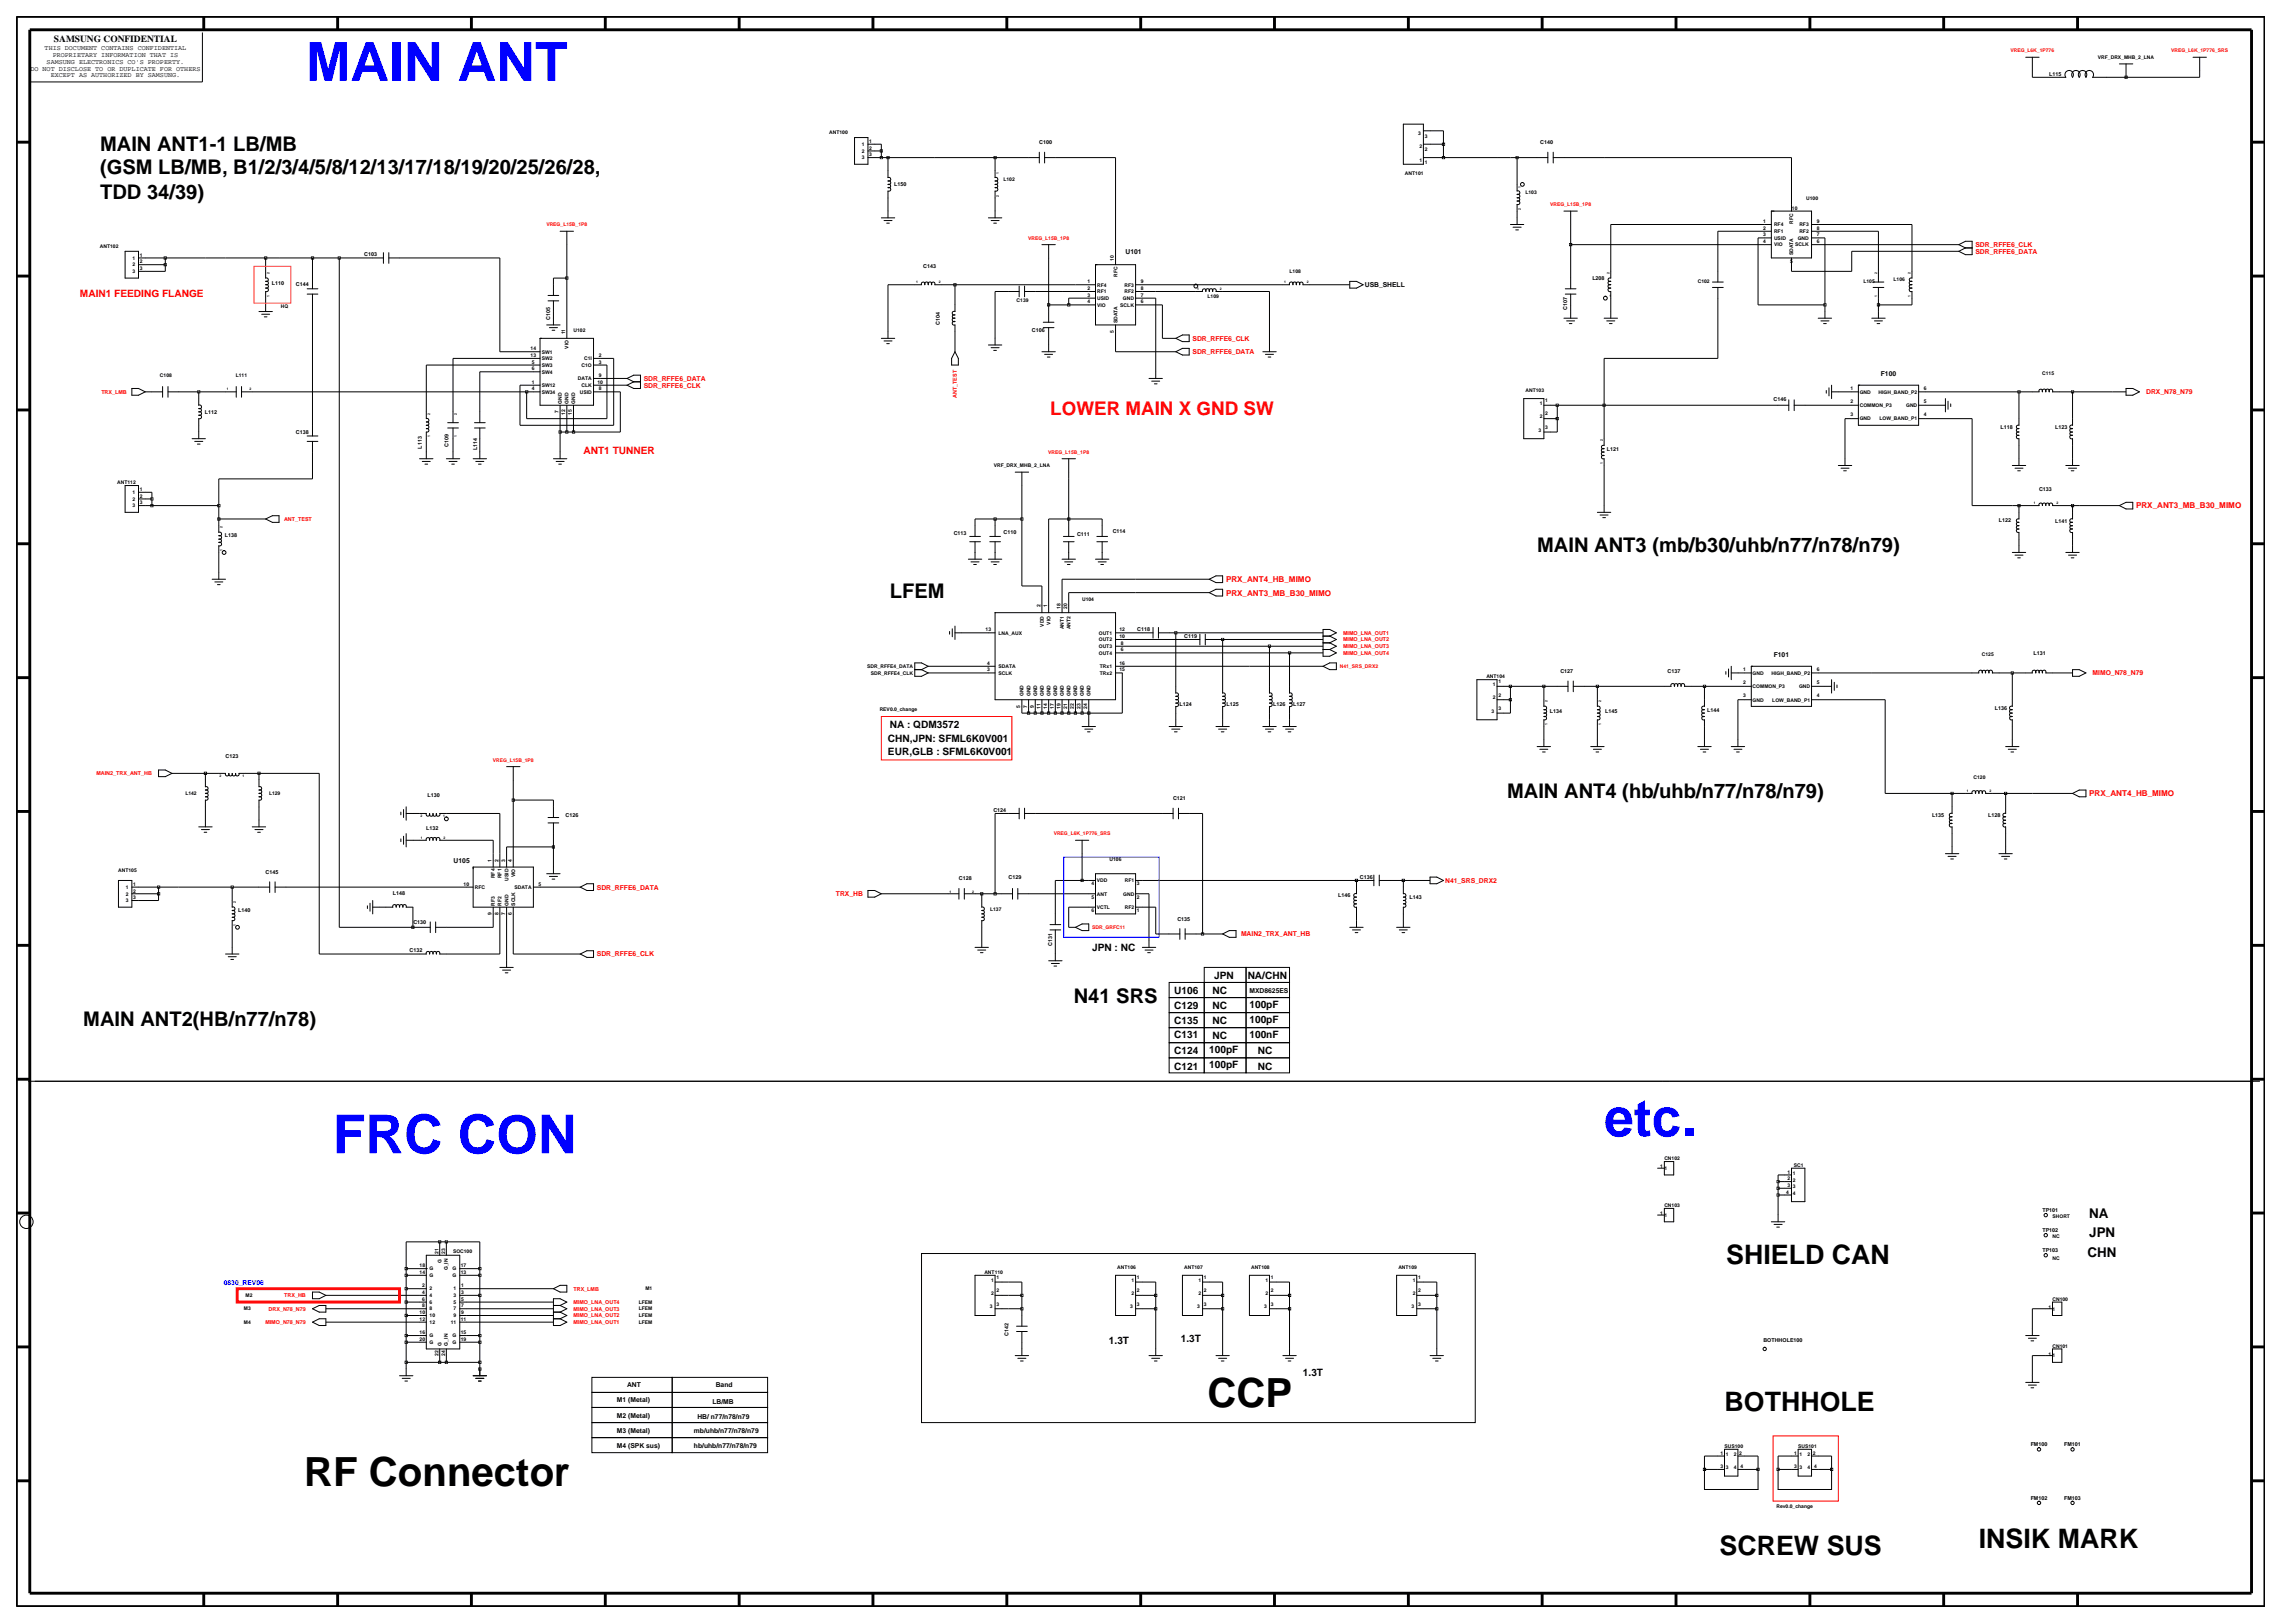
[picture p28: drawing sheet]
<svg xmlns="http://www.w3.org/2000/svg" width="420mm" height="297mm" viewBox="0 0 420 297" stroke-linecap="round" stroke-linejoin="round" font-family="sans-serif">
<defs><g id="words">
<g font-size="9.8" fill="#00f">
<text x="56" y="14.8">MAIN ANT</text>
<text x="293.6" y="207.9">etc.</text>
<text x="60.9" y="211">FRC CON</text>
</g>
<g font-size="7.4">
<text x="221" y="257.5">CCP</text>
<text x="55.7" y="271.9">RF Connector</text>
</g>
<g font-size="4.9">
<text x="315.9" y="231.2">SHIELD CAN</text>
<text x="315.6" y="258.2">BOTHHOLE</text>
<text x="314.7" y="284.5">SCREW SUS</text>
<text x="362.1" y="283.3">INSIK MARK</text>
</g>
<g font-size="3.7">
<text x="18.3" y="27.6">MAIN ANT1-1 LB/MB</text>
<text x="18.3" y="31.9">(GSM LB/MB, B1/2/3/4/5/8/12/13/17/18/19/20/25/26/28,</text>
<text x="18.3" y="36.5">TDD 34/39)</text>
<text x="281.3" y="101.1">MAIN ANT3 (mb/b30/uhb/n77/n78/n79)</text>
<text x="162.8" y="109.4">LFEM</text>
<text x="275.8" y="146.1">MAIN ANT4 (hb/uhb/n77/n78/n79)</text>
<text x="196.5" y="183.5">N41 SRS</text>
<text x="15.2" y="187.7">MAIN ANT2(HB/n77/n78)</text>
</g>
<text font-size="3.4" fill="#f00" x="192.2" y="76">LOWER MAIN X GND SW</text>
<g font-size="2.5">
<text x="382.3" y="226.3">JPN</text>
<text x="382.3" y="223">NA</text>
<text x="382" y="230">CHN</text>
</g>
<g font-size="1.9" fill="#f00">
<text x="14.6" y="54.3">MAIN1 FEEDING FLANGE</text>
<text x="106.8" y="83">ANT1 TUNNER</text>
</g>
<g font-size="1.9">
<text x="162.5" y="135.7">CHN,JPN: SFML6K0V001</text>
<text x="162.8" y="133.2">NA : QDM3572</text>
<text x="162.5" y="138.1">EUR,GLB : SFML6K0V001</text>
<text x="199.9" y="174">JPN : NC</text>
<text x="222.2" y="179.2">JPN</text>
<text x="228.3" y="179.2">NA/CHN</text>
<text x="214.9" y="184.7">C129</text>
<text x="214.9" y="181.9">U106</text>
<text x="221.9" y="181.9">NC</text>
<text x="221.9" y="184.7">NC</text>
<text x="228.7" y="184.4">100pF</text>
<text x="214.9" y="187.4">C135</text>
<text x="214.9" y="189.9">C131</text>
<text x="221.9" y="187.4">NC</text>
<text x="221.9" y="190.2">NC</text>
<text x="228.7" y="187.1">100pF</text>
<text x="228.7" y="189.9">100nF</text>
<text x="214.9" y="193">C124</text>
<text x="214.9" y="195.7">C121</text>
<text x="221.3" y="192.6">100pF</text>
<text x="221.3" y="195.4">100pF</text>
<text x="230.2" y="193">NC</text>
<text x="230.2" y="195.7">NC</text>
<text x="202.9" y="245.9">1.3T</text>
<text x="216.1" y="245.6">1.3T</text>
<text x="238.4" y="251.7">1.3T</text>
</g>
<text font-size="1.7" x="9.9" y="7.7">SAMSUNG CONFIDENTIAL</text>
<g font-size="1.5" fill="#f00">
<text x="390.9" y="93">PRX_ANT3_MB_B30_MIMO</text>
<text x="224.4" y="106.5">PRX_ANT4_HB_MIMO</text>
<text x="224.4" y="109">PRX_ANT3_MB_B30_MIMO</text>
<text x="382.3" y="145.7">PRX_ANT4_HB_MIMO</text>
</g>
<g font-size="1.2">
<text x="8.2" y="9.2">THIS DOCUMENT CONTAINS CONFIDENTIAL</text>
<text x="8.5" y="11.7">SAMSUNG ELECTRONICS CO'S PROPERTY.</text>
<text x="9.6" y="10.5">PROPRIETARY INFORMATION THAT IS</text>
<text x="5.6" y="12.9">DO NOT DISCLOSE TO OR DUPLICATE FOR OTHERS</text>
<text x="9.3" y="14.1">EXCEPT AS AUTHORIZED BY SAMSUNG.</text>
<text x="206" y="46.4">U101</text>
<text x="249.8" y="52.5">USB_SHELL</text>
<text x="344.2" y="68.8">F100</text>
<text x="324.6" y="120.2">F101</text>
<text x="83" y="157.9">U105</text>
<text x="228.7" y="181.6">MXD8625ES</text>
<text x="112.9" y="256.6">M1 (Metal)</text>
<text x="114.8" y="253.9">ANT</text>
<text x="130.4" y="256.9">LB/MB</text>
<text x="131" y="253.9">Band</text>
<text x="112.9" y="262.1">M3 (Metal)</text>
<text x="112.9" y="259.4">M2 (Metal)</text>
<text x="127" y="262.1">mb/uhb/n77/n78/n79</text>
<text x="127.6" y="259.7">HB/ n77/n78/n79</text>
<text x="112.9" y="264.9">M4 (SPK sus)</text>
<text x="127" y="264.9">hb/uhb/n77/n78/n79</text>
</g>
<g font-size="1.2" fill="#f00">
<text x="361.5" y="45.2">SDR_RFFE6_CLK</text>
<text x="361.5" y="46.4">SDR_RFFE6_DATA</text>
<text x="218.2" y="62.4">SDR_RFFE6_CLK</text>
<text x="218.2" y="64.8">SDR_RFFE6_DATA</text>
<text x="117.8" y="70.9">SDR_RFFE6_CLK</text>
<text x="117.8" y="69.7">SDR_RFFE6_DATA</text>
<text x="392.8" y="72.1">DRX_N78_N79</text>
<text x="383" y="123.6">MIMO_N78_N79</text>
<text x="264.5" y="161.6">N41_SRS_DRX2</text>
<text x="109.2" y="162.8">SDR_RFFE6_DATA</text>
<text x="153" y="164">TRX_HB</text>
<text x="227.1" y="171.3">MAIN2_TRX_ANT_HB</text>
<text x="109.2" y="175">SDR_RFFE6_CLK</text>
</g>
<text font-size="1.2" fill="#00f" x="41" y="235.2">0830_REV06</text>
<g font-size="1">
<text x="375" y="13.9">L115</text>
<text x="190.2" y="26.4">C100</text>
<text x="281.9" y="26.4">C140</text>
<text x="163.6" y="34">L150</text>
<text x="66.7" y="46.9">C103</text>
<text x="49.7" y="52.1">L110</text>
<text x="54.1" y="52.4">C144</text>
<text x="168.9" y="49.1">C143</text>
<text x="291.4" y="51.2">L208</text>
<text x="100.7" y="58.5" transform="rotate(-90 100.7 58.5)">C105</text>
<text x="172" y="59.5" transform="rotate(-90 172 59.5)">C104</text>
<text x="286.8" y="56.7" transform="rotate(-90 286.8 56.7)">C107</text>
<text x="188.8" y="60.7">C106</text>
<text x="37.5" y="75.7">L112</text>
<text x="324.6" y="73.3">C146</text>
<text x="54.1" y="79.4">C138</text>
<text x="77.2" y="82.1" transform="rotate(-90 77.2 82.1)">L113</text>
<text x="82.1" y="81.8" transform="rotate(-90 82.1 81.8)">C109</text>
<text x="87.3" y="82.4" transform="rotate(-90 87.3 82.4)">L114</text>
<text x="294.1" y="82.5">L121</text>
<text x="366.1" y="78.4">L118</text>
<text x="376.1" y="78.5">L123</text>
<text x="373.2" y="89.8">C133</text>
<text x="365.8" y="95.6">L122</text>
<text x="376.1" y="95.7">L141</text>
<text x="41.2" y="98.3">L138</text>
<text x="174.5" y="97.8">C113</text>
<text x="183.6" y="97.7">C110</text>
<text x="197.1" y="98">C111</text>
<text x="203.6" y="97.5">C114</text>
<text x="208.1" y="115.5">C118</text>
<text x="216.7" y="116.7">C119</text>
<text x="372.1" y="119.9">L131</text>
<text x="285.6" y="123.1">C127</text>
<text x="305.2" y="123.1">C137</text>
<text x="215.9" y="129.3">L124</text>
<text x="224.4" y="129.3">L125</text>
<text x="233" y="129.3">L126</text>
<text x="236.7" y="129.3">L127</text>
<text x="283.7" y="130.5">L134</text>
<text x="293.8" y="130.5">L145</text>
<text x="312.4" y="130.3">L144</text>
<text x="365.1" y="130">L136</text>
<text x="41.3" y="138.8">C123</text>
<text x="78.2" y="145.9">L130</text>
<text x="103.5" y="149.6">C126</text>
<text x="181.8" y="148.6">C124</text>
<text x="214.7" y="146.4">C121</text>
<text x="353.6" y="149.5">L135</text>
<text x="363.9" y="149.6">L128</text>
<text x="78" y="151.9">L132</text>
<text x="48.6" y="159.9">C145</text>
<text x="175.5" y="161.1">C128</text>
<text x="184.6" y="160.8">C129</text>
<text x="248.8" y="160.8">C136</text>
<text x="43.6" y="166.9">L140</text>
<text x="71.9" y="163.8">L148</text>
<text x="244.9" y="164.2">L146</text>
<text x="257.9" y="164.5">L143</text>
<text x="75.7" y="169.2">C130</text>
<text x="192.5" y="173.1" transform="rotate(-90 192.5 173.1)">C131</text>
<text x="215.5" y="168.5">C135</text>
<text x="74.9" y="174.3">C132</text>
<text x="373.8" y="221.7">TP101</text>
<text x="373.8" y="225.4">TP102</text>
<text x="373.8" y="229.1">TP103</text>
<text x="184.6" y="244.4" transform="rotate(-90 184.6 244.4)">C142</text>
<text x="322.7" y="245.5">BOTHHOLE100</text>
<text x="371.6" y="264.6">FM100</text>
<text x="377.8" y="264.6">FM101</text>
<text x="371.6" y="274.4">FM102</text>
<text x="377.8" y="274.4">FM103</text>
</g>
<g font-size="1" fill="#f00">
<text x="18.5" y="72.1">TRX_LMB</text>
<text x="175.1" y="72.8" transform="rotate(-90 175.1 72.8)">ANT_TEST</text>
<text x="52" y="95.3">ANT_TEST</text>
<text x="245.8" y="117.4">MIMO_LNA_OUT2</text>
<text x="245.8" y="116.2">MIMO_LNA_OUT1</text>
<text x="245.8" y="118.6">MIMO_LNA_OUT3</text>
<text x="245.8" y="119.8">MIMO_LNA_OUT4</text>
<text x="17.6" y="141.9">MAIN2_TRX_ANT_HB</text>
<text x="49.2" y="239.8">DRX_N78_N79</text>
<text x="52" y="237.4">TRX_HB</text>
<text x="105" y="238.6">MIMO_LNA_OUT4</text>
<text x="105" y="236.2">TRX_LMB</text>
<text x="105" y="239.8">MIMO_LNA_OUT3</text>
<text x="48.6" y="242.3">MIMO_N78_N79</text>
<text x="105" y="242.3">MIMO_LNA_OUT1</text>
<text x="105" y="241.1">MIMO_LNA_OUT2</text>
</g>
<g font-size=".9" fill="#f00">
<text x="367.9" y="9.6">VREG_L6K_1P776</text>
<text x="397.4" y="9.6">VREG_L6K_1P776_SRS</text>
<text x="100" y="41.4">VREG_L15B_1P8</text>
<text x="283.7" y="37.7">VREG_L15B_1P8</text>
<text x="188.2" y="43.9">VREG_L15B_1P8</text>
<text x="191.8" y="83.1">VREG_L15B_1P8</text>
<text x="245.2" y="122.2">N41_SRS_DRX2</text>
<text x="90.2" y="139.4">VREG_L15B_1P8</text>
<text x="192.8" y="152.9">VREG_L6K_1P776_SRS</text>
<text x="199.9" y="170">SDR_GRFC11</text>
</g>
<g font-size=".9">
<text x="383.9" y="10.8">VRF_DRX_MHB_2_LNA</text>
<text x="151.8" y="24.6">ANT100</text>
<text x="157.7" y="26.7">1</text>
<text x="157.7" y="27.9">2</text>
<text x="157.7" y="29.1">3</text>
<text x="159.1" y="26.1">1</text>
<text x="159.1" y="27.4">2</text>
<text x="159.1" y="28.6">3</text>
<text x="259.5" y="24.7">3</text>
<text x="259.8" y="29.6">1</text>
<text x="259.8" y="27.1">2</text>
<text x="260.7" y="27.6">2</text>
<text x="260.7" y="25.2">3</text>
<text x="183.6" y="33.1">L102</text>
<text x="257.1" y="31.9">ANT101</text>
<text x="260.7" y="30.1">1</text>
<text x="279.2" y="35.6">L103</text>
<text x="322.7" y="40.8">1</text>
<text x="324.7" y="41.4">RF4</text>
<text x="327.9" y="38.4">10</text>
<text x="328.2" y="41" transform="rotate(-90 328.2 41)">RFC</text>
<text x="329.3" y="41.4">RF3</text>
<text x="330.5" y="36.5">U100</text>
<text x="332.5" y="40.8">9</text>
<text x="18.3" y="45.4">ANT102</text>
<text x="24.2" y="47.5">1</text>
<text x="25.6" y="47">1</text>
<text x="203.9" y="47.7" transform="rotate(-90 203.9 47.7)">10</text>
<text x="322.7" y="42">2</text>
<text x="322.7" y="43.2">3</text>
<text x="322.7" y="44.5">4</text>
<text x="324.7" y="42.6">RF1</text>
<text x="324.7" y="43.9">USID</text>
<text x="324.7" y="45.1">VIO</text>
<text x="328.2" y="46.7" transform="rotate(-90 328.2 46.7)">SDATA</text>
<text x="328.5" y="45.1">SCLK</text>
<text x="329" y="43.9">GND</text>
<text x="329.3" y="42.6">RF2</text>
<text x="332.5" y="43.2">7</text>
<text x="332.5" y="42">8</text>
<text x="332.5" y="44.5">6</text>
<text x="24.2" y="48.7">2</text>
<text x="24.2" y="50">3</text>
<text x="25.6" y="48.2">2</text>
<text x="25.6" y="49.4">3</text>
<text x="199" y="51.8">1</text>
<text x="199" y="53.1">2</text>
<text x="200.8" y="52.4">RF4</text>
<text x="200.8" y="53.7">RF1</text>
<text x="204.5" y="50.6" transform="rotate(-90 204.5 50.6)">RFC</text>
<text x="205.8" y="53.7">RF2</text>
<text x="205.8" y="52.4">RF3</text>
<text x="208.8" y="53.1">8</text>
<text x="208.8" y="51.8">9</text>
<text x="236" y="50">L108</text>
<text x="310.7" y="51.8">C102</text>
<text x="327.6" y="48.1">5</text>
<text x="341" y="51.8">L105</text>
<text x="346.5" y="51.5">L106</text>
<text x="51.4" y="56.4">HQ</text>
<text x="186.1" y="55.2">C139</text>
<text x="199" y="54.3">3</text>
<text x="199" y="55.5">4</text>
<text x="200.8" y="56.1">VIO</text>
<text x="200.8" y="54.9">USID</text>
<text x="204.5" y="59.1" transform="rotate(-90 204.5 59.1)">SDATA</text>
<text x="205" y="56.1">SCLK</text>
<text x="205.5" y="54.9">GND</text>
<text x="208.8" y="55.5">6</text>
<text x="208.8" y="54.3">7</text>
<text x="221" y="54.6">L109</text>
<text x="97.1" y="65.3">13</text>
<text x="97.1" y="64.1">14</text>
<text x="99.1" y="65.9">SW2</text>
<text x="99.1" y="64.7">SW1</text>
<text x="103.4" y="61.2" transform="rotate(-90 103.4 61.2)">11</text>
<text x="104.1" y="63.8" transform="rotate(-90 104.1 63.8)">VIO</text>
<text x="105" y="60.7">U102</text>
<text x="106.9" y="65.9">C1I</text>
<text x="109.6" y="65.3">2</text>
<text x="203.9" y="60.9" transform="rotate(-90 203.9 60.9)">5</text>
<text x="29.3" y="69">C108</text>
<text x="43.2" y="69">L111</text>
<text x="97.4" y="71.4">4</text>
<text x="97.4" y="66.5">5</text>
<text x="97.4" y="67.7">6</text>
<text x="97.4" y="70.2">1</text>
<text x="99.1" y="67.1">SW3</text>
<text x="99.1" y="68.4">SW4</text>
<text x="99.1" y="70.8">SW12</text>
<text x="105.8" y="69.6">DATA</text>
<text x="106.4" y="67.1">C1O</text>
<text x="106.4" y="70.8">CLK</text>
<text x="109.3" y="70.2">10</text>
<text x="109.6" y="69">9</text>
<text x="109.6" y="66.5">3</text>
<text x="109.6" y="71.4">8</text>
<text x="279.2" y="71.7">ANT103</text>
<text x="338.6" y="71.3">1</text>
<text x="352.1" y="71.3">6</text>
<text x="373.7" y="68.7">C115</text>
<text x="99.1" y="72">SW34</text>
<text x="102.2" y="75.6" transform="rotate(-90 102.2 75.6)">7</text>
<text x="102.8" y="73.9" transform="rotate(-90 102.8 73.9)">GND</text>
<text x="103.4" y="75.9" transform="rotate(-90 103.4 75.9)">12</text>
<text x="104.1" y="73.9" transform="rotate(-90 104.1 73.9)">GND</text>
<text x="104.7" y="75.9" transform="rotate(-90 104.7 75.9)">15</text>
<text x="105.3" y="73.9" transform="rotate(-90 105.3 73.9)">GND</text>
<text x="106.1" y="72">USID</text>
<text x="281.8" y="74.1">1</text>
<text x="281.8" y="76.5">2</text>
<text x="282.8" y="73.6">1</text>
<text x="282.8" y="76">2</text>
<text x="338.6" y="73.7">2</text>
<text x="338.6" y="76.2">3</text>
<text x="340.3" y="72">GND</text>
<text x="340.3" y="74.5">COMMON_P3</text>
<text x="340.3" y="76.9">GND</text>
<text x="343.8" y="72">HIGH_BAND_P2</text>
<text x="343.9" y="76.9">LOW_BAND_P1</text>
<text x="348.8" y="74.5">GND</text>
<text x="352.1" y="76.2">4</text>
<text x="352.1" y="73.7">5</text>
<text x="281.6" y="79">3</text>
<text x="282.8" y="78.5">3</text>
<text x="21.4" y="88.6">ANT112</text>
<text x="25.6" y="89.8">1</text>
<text x="181.9" y="85.5">VRF_DRX_MHB_2_LNA</text>
<text x="24.2" y="90.4">1</text>
<text x="24.2" y="91.6">2</text>
<text x="24.2" y="92.8">3</text>
<text x="25.6" y="91.1">2</text>
<text x="25.6" y="92.3">3</text>
<text x="190.4" y="111.2" transform="rotate(-90 190.4 111.2)">2</text>
<text x="191.6" y="111.2" transform="rotate(-90 191.6 111.2)">1</text>
<text x="194.1" y="111.4" transform="rotate(-90 194.1 111.4)">18</text>
<text x="195.3" y="111.4" transform="rotate(-90 195.3 111.4)">20</text>
<text x="198" y="110">U104</text>
<text x="180.4" y="115.5">13</text>
<text x="182.7" y="116.1">LNA_AUX</text>
<text x="191" y="114.7" transform="rotate(-90 191 114.7)">VDD</text>
<text x="192.2" y="114.3" transform="rotate(-90 192.2 114.3)">VIO</text>
<text x="194.7" y="115.1" transform="rotate(-90 194.7 115.1)">ANT1</text>
<text x="195.9" y="115.1" transform="rotate(-90 195.9 115.1)">ANT2</text>
<text x="201.1" y="118.6">OUT3</text>
<text x="201.1" y="119.8">OUT4</text>
<text x="201.1" y="117.3">OUT2</text>
<text x="201.1" y="116.1">OUT1</text>
<text x="204.9" y="116.7">10</text>
<text x="204.9" y="115.5">12</text>
<text x="205.1" y="118">8</text>
<text x="205.1" y="119.2">6</text>
<text x="158.7" y="122.2">SDR_RFFE4_DATA</text>
<text x="159.4" y="123.5">SDR_RFFE4_CLK</text>
<text x="180.6" y="122.9">3</text>
<text x="180.6" y="121.6">4</text>
<text x="182.7" y="123.5">SCLK</text>
<text x="182.7" y="122.2">SDATA</text>
<text x="201.3" y="123.5">TRx2</text>
<text x="201.3" y="122.2">TRx1</text>
<text x="204.9" y="122.9">15</text>
<text x="204.9" y="121.6">16</text>
<text x="272" y="124.1">ANT104</text>
<text x="273.2" y="125.5">1</text>
<text x="274.2" y="125">1</text>
<text x="319" y="125.2">2</text>
<text x="319" y="122.7">1</text>
<text x="320.7" y="125.9">COMMON_P3</text>
<text x="320.7" y="123.5">GND</text>
<text x="324.2" y="123.5">HIGH_BAND_P2</text>
<text x="329.2" y="125.9">GND</text>
<text x="332.5" y="125.2">5</text>
<text x="332.5" y="122.7">6</text>
<text x="362.7" y="120.1">C125</text>
<text x="161" y="130.2">REV0.0_change</text>
<text x="186.7" y="129.5" transform="rotate(-90 186.7 129.5)">5</text>
<text x="187.3" y="127.4" transform="rotate(-90 187.3 127.4)">GND</text>
<text x="188" y="129.5" transform="rotate(-90 188 129.5)">7</text>
<text x="188.6" y="127.4" transform="rotate(-90 188.6 127.4)">GND</text>
<text x="189.2" y="129.5" transform="rotate(-90 189.2 129.5)">9</text>
<text x="189.8" y="127.4" transform="rotate(-90 189.8 127.4)">GND</text>
<text x="190.4" y="129.8" transform="rotate(-90 190.4 129.8)">11</text>
<text x="191" y="127.4" transform="rotate(-90 191 127.4)">GND</text>
<text x="191.6" y="129.8" transform="rotate(-90 191.6 129.8)">14</text>
<text x="192.2" y="127.4" transform="rotate(-90 192.2 127.4)">GND</text>
<text x="192.9" y="129.8" transform="rotate(-90 192.9 129.8)">17</text>
<text x="193.5" y="127.4" transform="rotate(-90 193.5 127.4)">GND</text>
<text x="194.1" y="129.8" transform="rotate(-90 194.1 129.8)">19</text>
<text x="194.7" y="127.4" transform="rotate(-90 194.7 127.4)">GND</text>
<text x="195.3" y="129.8" transform="rotate(-90 195.3 129.8)">21</text>
<text x="195.9" y="127.4" transform="rotate(-90 195.9 127.4)">GND</text>
<text x="196.5" y="129.8" transform="rotate(-90 196.5 129.8)">22</text>
<text x="197.1" y="127.4" transform="rotate(-90 197.1 127.4)">GND</text>
<text x="197.7" y="129.8" transform="rotate(-90 197.7 129.8)">23</text>
<text x="198.4" y="127.4" transform="rotate(-90 198.4 127.4)">GND</text>
<text x="199" y="129.8" transform="rotate(-90 199 129.8)">24</text>
<text x="199.6" y="127.4" transform="rotate(-90 199.6 127.4)">GND</text>
<text x="273" y="130.4">3</text>
<text x="273.2" y="128">2</text>
<text x="274.2" y="127.5">2</text>
<text x="274.2" y="129.9">3</text>
<text x="319" y="127.6">3</text>
<text x="320.7" y="128.4">GND</text>
<text x="324.3" y="128.4">LOW_BAND_P1</text>
<text x="332.5" y="127.6">4</text>
<text x="361.2" y="142.5">C120</text>
<text x="33.9" y="145.5">L142</text>
<text x="49.2" y="145.5">L129</text>
<text x="21.6" y="159.6">ANT105</text>
<text x="90" y="157.7" transform="rotate(-90 90 157.7)">1</text>
<text x="90.6" y="160.7" transform="rotate(-90 90.6 160.7)">RF4</text>
<text x="91.2" y="157.7" transform="rotate(-90 91.2 157.7)">2</text>
<text x="91.8" y="160.7" transform="rotate(-90 91.8 160.7)">RF1</text>
<text x="92.4" y="157.7" transform="rotate(-90 92.4 157.7)">3</text>
<text x="93" y="161.2" transform="rotate(-90 93 161.2)">USID</text>
<text x="93.7" y="157.7" transform="rotate(-90 93.7 157.7)">4</text>
<text x="94.3" y="160.5" transform="rotate(-90 94.3 160.5)">VIO</text>
<text x="200.7" y="161.4">VDD</text>
<text x="203.1" y="157.5">U106</text>
<text x="205.9" y="161.4">RF1</text>
<text x="23" y="163.9">2</text>
<text x="23" y="165.1">3</text>
<text x="23" y="162.6">1</text>
<text x="24.3" y="163.3">2</text>
<text x="24.3" y="164.5">3</text>
<text x="24.3" y="162.1">1</text>
<text x="84.8" y="162">10</text>
<text x="86.9" y="162.7">RFC</text>
<text x="90" y="167.5" transform="rotate(-90 90 167.5)">9</text>
<text x="90.6" y="165.7" transform="rotate(-90 90.6 165.7)">RF3</text>
<text x="91.2" y="167.5" transform="rotate(-90 91.2 167.5)">8</text>
<text x="91.8" y="165.7" transform="rotate(-90 91.8 165.7)">RF2</text>
<text x="92.4" y="167.5" transform="rotate(-90 92.4 167.5)">7</text>
<text x="93" y="165.7" transform="rotate(-90 93 165.7)">GND</text>
<text x="93.7" y="167.5" transform="rotate(-90 93.7 167.5)">6</text>
<text x="94.1" y="162.7">SDATA</text>
<text x="94.3" y="165.7" transform="rotate(-90 94.3 165.7)">SCLK</text>
<text x="98.6" y="162">5</text>
<text x="181.2" y="166.6">L137</text>
<text x="199.7" y="166.9">6</text>
<text x="199.7" y="162">4</text>
<text x="199.7" y="164.5">5</text>
<text x="200.7" y="166.3">VCTL</text>
<text x="200.7" y="163.9">ANT</text>
<text x="205.6" y="163.9">GND</text>
<text x="205.9" y="166.3">RF2</text>
<text x="208.1" y="164.5">2</text>
<text x="208.1" y="162">3</text>
<text x="208.1" y="166.9">1</text>
<text x="303.8" y="213.8">1</text>
<text x="304.6" y="212.3">CN102</text>
<text x="304.6" y="214.1">1</text>
<text x="327.1" y="214.8">1</text>
<text x="327.1" y="216">2</text>
<text x="328.1" y="215">1</text>
<text x="328.3" y="213.5">SC1</text>
<text x="304.6" y="220.9">CN103</text>
<text x="326.9" y="218.4">4</text>
<text x="327.1" y="217.2">3</text>
<text x="328.1" y="216.2">2</text>
<text x="328.1" y="217.4">3</text>
<text x="328.1" y="218.7">4</text>
<text x="303.8" y="222.3">1</text>
<text x="304.6" y="222.7">1</text>
<text x="375.6" y="226.6">NC</text>
<text x="375.6" y="223">SHORT</text>
<text x="76.8" y="233.1">14</text>
<text x="76.8" y="231.9">18</text>
<text x="78.6" y="233.7">G</text>
<text x="78.6" y="232.4">G</text>
<text x="80.2" y="229.5" transform="rotate(-90 80.2 229.5)">21</text>
<text x="80.8" y="231" transform="rotate(-90 80.8 231)">G</text>
<text x="81.4" y="229.5" transform="rotate(-90 81.4 229.5)">23</text>
<text x="82" y="232.5" transform="rotate(-90 82 232.5)">G_IN</text>
<text x="82.8" y="233.7">G</text>
<text x="82.8" y="232.4">G</text>
<text x="82.9" y="229.2">SOC100</text>
<text x="84.3" y="231.9">17</text>
<text x="84.3" y="233.1">13</text>
<text x="180.1" y="233.1">ANT110</text>
<text x="204.5" y="232.1">ANT106</text>
<text x="216.7" y="232.1">ANT107</text>
<text x="229" y="232.1">ANT108</text>
<text x="255.9" y="232.1">ANT109</text>
<text x="375.6" y="230.6">NC</text>
<text x="44.6" y="239.8">M3</text>
<text x="44.9" y="237.3">M2</text>
<text x="77.3" y="238">6</text>
<text x="77.3" y="239.2">8</text>
<text x="77.3" y="236.8">4</text>
<text x="77.3" y="235.6">2</text>
<text x="78.6" y="238.6">6</text>
<text x="78.6" y="239.8">8</text>
<text x="78.6" y="237.3">4</text>
<text x="78.6" y="236.1">2</text>
<text x="83" y="239.8">7</text>
<text x="83" y="237.3">3</text>
<text x="83" y="238.6">5</text>
<text x="83" y="236.1">1</text>
<text x="84.4" y="239.2">7</text>
<text x="84.4" y="236.8">3</text>
<text x="84.4" y="238">5</text>
<text x="84.4" y="235.6">1</text>
<text x="116.9" y="239.8">LFEM</text>
<text x="116.9" y="238.6">LFEM</text>
<text x="118.1" y="236.1">M1</text>
<text x="181.1" y="239.4">3</text>
<text x="181.4" y="234.5">1</text>
<text x="181.4" y="237">2</text>
<text x="182.4" y="234">1</text>
<text x="182.4" y="236.5">2</text>
<text x="182.4" y="238.9">3</text>
<text x="206.9" y="239.4">3</text>
<text x="207.1" y="234.5">1</text>
<text x="207.1" y="237">2</text>
<text x="208.1" y="234">1</text>
<text x="208.1" y="236.5">2</text>
<text x="208.1" y="238.9">3</text>
<text x="219.1" y="239.4">3</text>
<text x="219.3" y="234.5">1</text>
<text x="219.3" y="237">2</text>
<text x="220.3" y="234">1</text>
<text x="220.3" y="236.5">2</text>
<text x="220.3" y="238.9">3</text>
<text x="231.4" y="239.4">3</text>
<text x="231.6" y="234.5">1</text>
<text x="231.6" y="237">2</text>
<text x="232.6" y="234">1</text>
<text x="232.6" y="236.5">2</text>
<text x="232.6" y="238.9">3</text>
<text x="258.3" y="239.4">3</text>
<text x="258.5" y="234.5">1</text>
<text x="258.5" y="237">2</text>
<text x="259.5" y="236.5">2</text>
<text x="259.5" y="238.9">3</text>
<text x="259.5" y="234">1</text>
<text x="374.9" y="239.5">1</text>
<text x="375.6" y="238">CN100</text>
<text x="375.6" y="239.8">1</text>
<text x="44.6" y="242.2">M4</text>
<text x="76.8" y="245.4">20</text>
<text x="76.8" y="244.1">16</text>
<text x="76.8" y="240.5">10</text>
<text x="76.8" y="241.7">12</text>
<text x="78.6" y="244.7">G</text>
<text x="78.6" y="245.9">G</text>
<text x="78.6" y="241">10</text>
<text x="78.6" y="242.2">12</text>
<text x="82.5" y="242.2">11</text>
<text x="82.8" y="244.7">G</text>
<text x="82.8" y="245.9">G</text>
<text x="83" y="241">9</text>
<text x="84.3" y="244.1">15</text>
<text x="84.3" y="245.4">19</text>
<text x="84.3" y="241.7">11</text>
<text x="84.4" y="240.5">9</text>
<text x="116.9" y="242.2">LFEM</text>
<text x="116.9" y="241">LFEM</text>
<text x="80.2" y="248.1" transform="rotate(-90 80.2 248.1)">22</text>
<text x="80.8" y="246.2" transform="rotate(-90 80.8 246.2)">G</text>
<text x="81.4" y="248.1" transform="rotate(-90 81.4 248.1)">24</text>
<text x="82" y="246.2" transform="rotate(-90 82 246.2)">G_IN</text>
<text x="374.9" y="248.1">1</text>
<text x="375.6" y="248.4">1</text>
<text x="375.6" y="246.6">CN101</text>
<text x="314.9" y="266.2">1</text>
<text x="314.9" y="268.6">3</text>
<text x="315.6" y="265">SUS100</text>
<text x="315.8" y="266.4">1</text>
<text x="315.8" y="268.9">3</text>
<text x="317.3" y="268.9">4</text>
<text x="317.3" y="266.4">2</text>
<text x="318.3" y="266.2">2</text>
<text x="318.5" y="268.6">4</text>
<text x="328.3" y="266.2">1</text>
<text x="328.3" y="268.6">3</text>
<text x="329.1" y="265">SUS101</text>
<text x="329.3" y="266.4">1</text>
<text x="329.3" y="268.9">3</text>
<text x="330.8" y="266.4">2</text>
<text x="330.8" y="268.9">4</text>
<text x="331.8" y="266.2">2</text>
<text x="332" y="268.6">4</text>
<text x="325.1" y="275.9">Rev0.0_change</text>
</g>
<g font-size=".6">
<text x="182.8" y="31.9" transform="rotate(-90 182.8 31.9)">1</text>
<text x="278.3" y="34.3" transform="rotate(-90 278.3 34.3)">1</text>
<text x="182.8" y="36" transform="rotate(-90 182.8 36)">2</text>
<text x="278.3" y="38.5" transform="rotate(-90 278.3 38.5)">2</text>
<text x="49.3" y="50.1" transform="rotate(-90 49.3 50.1)">2</text>
<text x="167.7" y="51.9">1</text>
<text x="171.8" y="51.9">2</text>
<text x="219.1" y="53.1">1</text>
<text x="223.3" y="53.1">2</text>
<text x="235" y="51.9">1</text>
<text x="239.2" y="51.9">2</text>
<text x="294.5" y="50.1" transform="rotate(-90 294.5 50.1)">2</text>
<text x="343.5" y="50.1" transform="rotate(-90 343.5 50.1)">2</text>
<text x="349.7" y="50.1" transform="rotate(-90 349.7 50.1)">2</text>
<text x="49.3" y="54.3" transform="rotate(-90 49.3 54.3)">1</text>
<text x="294.5" y="54.3">1</text>
<text x="343.5" y="54.3" transform="rotate(-90 343.5 54.3)">1</text>
<text x="349.7" y="54.3" transform="rotate(-90 349.7 54.3)">1</text>
<text x="41.5" y="71.5">1</text>
<text x="45.7" y="71.5">2</text>
<text x="78.7" y="75.9" transform="rotate(-90 78.7 75.9)">2</text>
<text x="83.6" y="75.9" transform="rotate(-90 83.6 75.9)">2</text>
<text x="78.7" y="80" transform="rotate(-90 78.7 80)">1</text>
<text x="83.6" y="80" transform="rotate(-90 83.6 80)">1</text>
<text x="293.3" y="80.8" transform="rotate(-90 293.3 80.8)">2</text>
<text x="293.3" y="84.9" transform="rotate(-90 293.3 84.9)">1</text>
<text x="372.2" y="92.3">1</text>
<text x="376.3" y="92.3">2</text>
<text x="40.7" y="100.9" transform="rotate(-90 40.7 100.9)">1</text>
<text x="40.7" y="96.7" transform="rotate(-90 40.7 96.7)">2</text>
<text x="283.2" y="128.5" transform="rotate(-90 283.2 128.5)">2</text>
<text x="293" y="128.5" transform="rotate(-90 293 128.5)">2</text>
<text x="283.2" y="132.7" transform="rotate(-90 283.2 132.7)">1</text>
<text x="293" y="132.7" transform="rotate(-90 293 132.7)">1</text>
<text x="40.2" y="142.2">2</text>
<text x="44.4" y="142.2">1</text>
<text x="76.9" y="149.5">2</text>
<text x="81.1" y="149.5">1</text>
<text x="359.9" y="144.9">1</text>
<text x="364.1" y="144.9">2</text>
<text x="77" y="153.5">1</text>
<text x="81.2" y="153.5">2</text>
<text x="43.2" y="165.3" transform="rotate(-90 43.2 165.3)">2</text>
<text x="173.8" y="163.3">1</text>
<text x="177.9" y="163.3">2</text>
<text x="43.2" y="169.4" transform="rotate(-90 43.2 169.4)">1</text>
</g>
</g></defs>
<!-- layer: MFD Layer /idea/tmp/Extended-Print.dk98.choi.sheet1.mfd -->
<g fill="none" stroke="#000" stroke-width=".18">
<path d="M37 5.9v9.1h-31.5M370.7 10.5h2.5M371.9 10.5v3.6h6.2a.78 .78 0 0 1 0-1 .78 .78 0 0 1 1.1 0 .78 .78 0 0 1 .1 1 .78 .78 0 0 1 .1-1 .78 .78 0 0 1 1 0 .78 .78 0 0 1 .1 1.1 .78 .78 0 0 1 .1-1.1 .78 .78 0 0 1 1 0 .78 .78 0 0 1 .1 1 .78 .78 0 0 1 .1-1 .78 .78 0 0 1 1.1 0 .78 .78 0 0 1 .1 1.1M387.9 11.7h2.4M389.1 11.7v2.4M401.3 10.5h2.5M402.6 10.5v3.6h-19.6M156.4 25.2h2.4v4.9h-2.4zM158.8 28.8h31.4M158.8 26.4h2.5v2.4M158.8 27.6h2.5M161.3 39.9h2.4"/>
<path d="M162.5 34.3a.35 .35 0 0 1 .5 .3 .35 .35 0 0 1-.5 .4v4.9M162.5 32.5a.35 .35 0 0 1 .5 .3 .35 .35 0 0 1-.5 .3 .35 .35 0 0 1 .5 .3 .35 .35 0 0 1-.5 .3M162.5 28.8v3.7M162.5 33.7a.34 .34 0 0 1 .5 .3 .34 .34 0 0 1-.5 .3M180.9 39.9h2.4M182.1 32.5a.35 .35 0 0 1 .5 .3 .35 .35 0 0 1-.5 .3 .35 .35 0 0 1 .5 .3 .35 .35 0 0 1-.5 .3M182.1 34.3a.35 .35 0 0 1 .5 .3 .35 .35 0 0 1-.5 .4v4.9M182.1 28.8v3.7M182.1 33.7a.34 .34 0 0 1 .5 .3 .34 .34 0 0 1-.5 .3M190.2 27.9v1.9M191.2 28.8h13v19.6M191.2 27.9v1.9"/>
<path d="M256.8 22.7h3.7v7.4h-3.7zM260.5 28.8h22.8M260.5 23.9h3.7v4.9M260.5 26.4h3.7M277.6 35.6a.35 .35 0 0 1 .5 .3 .35 .35 0 0 1-.5 .3 .34 .34 0 0 1 .5 .3 .34 .34 0 0 1-.5 .3 .35 .35 0 0 1 .5 .3 .35 .35 0 0 1-.5 .3v3.7M277.6 28.8v6.1a.35 .35 0 0 1 .5 .4 .35 .35 0 0 1-.5 .3M283.3 27.9v1.9M284.3 28.8h43.6v9.8M284.3 27.9v1.9M286.2 38.6h2.5M287.4 38.6v14.2M324.2 38.6h7.3v8.6h-7.3z"/>
<path d="M22.9 46h2.4v4.9h-2.4zM25.3 48.4h5M25.3 47.2h44.9M30.3 47.2v2.5h-5M47.4 57h2.4M47.9 57.5h1.5M48.4 58h.5M48.6 52.7a.35 .35 0 0 1 .5 .3 .35 .35 0 0 1-.5 .3v3.7M48.6 51.5a.35 .35 0 0 1 .5 .3 .35 .35 0 0 1-.5 .3M48.6 52.1a.35 .35 0 0 1 .5 .3 .35 .35 0 0 1-.5 .3M48.6 47.2v3.7a.34 .34 0 0 1 .5 .3 .34 .34 0 0 1-.5 .3M56.2 53.8h2"/>
<path d="M56.2 52.8h2M57.2 47.2v5.6M57.2 53.8v26M62.1 47.2v122.5h16.6M70.2 46.2v2M71.2 47.2h20.3v17.2h7.3M71.2 46.2v2M100 59.5h2.5M100.3 55.1h2M100.3 54.1h2M100.5 60h1.5M101.3 55.1v4.4"/>
<path d="M102.5 42.3h2.5M103.7 50.9h-2.4v3.2M103.7 42.3v19.6M161.8 40.4h1.4M162.3 40.8h.5M174.8 52.1v4.9a.35 .35 0 0 0-.5 .3 .35 .35 0 0 0 .5 .3 .34 .34 0 0 0-.5 .3 .34 .34 0 0 0 .5 .3M174.8 58.2a.35 .35 0 0 0-.5 .3 .35 .35 0 0 0 .5 .3 .35 .35 0 0 0-.5 .3 .35 .35 0 0 0 .5 .4v4.9M181.4 40.4h1.4M181.9 40.8h.5M186.5 53.3h-4.4v9.8M186.5 52.4v1.9M187.5 53.3h13"/>
<path d="M187.5 52.4v1.9M190.7 44.8h2.4M190.9 60h2M190.9 59h2M191.9 55.8h8.6M191.9 44.8v14.2M191.9 60v4.4M200.5 52.1h-29.4a.33 .33 0 0 0-.3-.5 .33 .33 0 0 0-.3 .5 .35 .35 0 0 0-.3-.5 .35 .35 0 0 0-.3 .5 .35 .35 0 0 0-.3-.5 .35 .35 0 0 0-.4 .5 .34 .34 0 0 0-.3-.5 .34 .34 0 0 0-.3 .5h-6.1v9.8M200.5 54.6h-4.9v1.2M200.5 48.4h7.3v11.1h-7.3zM204.2 59.5v4.9h11M207.8 53.3h12.3a.34 .34 0 0 1 .3-.5 .34 .34 0 0 1 .3 .5 .35 .35 0 0 1 .3-.5 .35 .35 0 0 1 .3 .5 .35 .35 0 0 1 .3-.5 .35 .35 0 0 1 .3 .5"/>
<path d="M207.8 52.1h28.2a.35 .35 0 0 1 .3-.5 .35 .35 0 0 1 .3 .5 .35 .35 0 0 1 .3-.5 .35 .35 0 0 1 .3 .5 .35 .35 0 0 1 .3-.5 .35 .35 0 0 1 .4 .5 .33 .33 0 0 1 .2-.5 .33 .33 0 0 1 .3 .5h8.6M207.8 54.6h3.7v14.7M207.8 55.8h4.9v6.1h2.5M221.9 53.3a.35 .35 0 0 1 .3-.5 .35 .35 0 0 1 .3 .5h9.8v11.1M247 51.5h1.2l1.3 .6-1.3 .6h-1.2zM276.4 41.1h2.5M276.9 41.6h1.5M277.4 42.1h.5M286.2 58.2h2.5M286.5 53.8h1.9M286.5 52.8h1.9M286.7 58.7h1.5"/>
<path d="M287.2 59.2h.5M287.4 53.8v4.4M287.4 44.8h36.8M293.6 58.2h2.4M294 58.7h1.5M294.5 59.2h.5M313.4 52.6h2M313.4 51.6h2M314.4 52.6v13h-20.8v15.9a.34 .34 0 0 0-.5 .3 .34 .34 0 0 0 .5 .3M324.2 41.1h-29.4v9.8a.33 .33 0 0 0-.5 .3 .33 .33 0 0 0 .5 .3 .35 .35 0 0 0-.5 .3 .35 .35 0 0 0 .5 .3 .35 .35 0 0 0-.5 .3 .35 .35 0 0 0 .5 .3 .35 .35 0 0 0-.5 .3 .35 .35 0 0 0 .5 .3v4.9M324.2 43.5h-2.5v12.3h12.3M324.2 42.3h-9.8v9.3"/>
<path d="M331.5 41.1h18.4v9.8a.33 .33 0 0 0-.5 .3 .33 .33 0 0 0 .5 .3 .35 .35 0 0 0-.5 .3 .35 .35 0 0 0 .5 .3 .35 .35 0 0 0-.5 .3 .35 .35 0 0 0 .5 .3 .35 .35 0 0 0-.5 .3 .35 .35 0 0 0 .5 .3v2.5h-6.1M331.5 42.3h12.3v9.3M331.5 43.5h2.5v14.7M331.5 44.8h27M332.7 58.2h2.5M333.2 58.7h1.5M333.7 59.2h.5M342.5 58.2h2.5M342.8 52.6h2M342.8 51.6h2M343 58.7h1.5M343.5 59.2h.5"/>
<path d="M343.8 52.6v5.6M358.5 46h-19.6v3.7h-11v-2.5M358.5 44.8l1.2-.6h1.2v2.4h-1.2l-1.2-.6M358.5 44.8l1.2 .6M359.7 45.4l-1.2 .6M359.7 45.4h1.2M24.1 71.1h1.2l1.3 .6-1.3 .6h-1.2zM26.6 71.7h3.2M29.8 70.7v2M30.7 71.7h12.5M30.7 70.7v2M36.4 71.7v2.4a.35 .35 0 0 1 .5 .4 .35 .35 0 0 1-.5 .3 .33 .33 0 0 1 .5 .3 .33 .33 0 0 1-.5 .3 .35 .35 0 0 1 .5 .3 .35 .35 0 0 1-.5 .3 .35 .35 0 0 1 .5 .3 .35 .35 0 0 1-.5 .3v3.7"/>
<path d="M43.2 70.7v2M44.2 71.7h54.6M44.2 70.7v2M56.2 79.8h2M81.9 78.3h2M81.9 77.3h2M82.9 78.3v5.6M86.8 78.3h2M86.8 77.3h2M87.8 78.3v5.6M98.8 66.8h-20.8v9.8a.34 .34 0 0 1 .5 .3 .34 .34 0 0 1-.5 .3 .33 .33 0 0 1 .5 .3 .33 .33 0 0 1-.5 .3 .34 .34 0 0 1 .5 .3 .34 .34 0 0 1-.5 .3 .34 .34 0 0 1 .5 .3 .34 .34 0 0 1-.5 .3v4.9M98.8 61.9h9.8v12.3h-9.8z"/>
<path d="M98.8 68h-11v9.3M98.8 65.6h-15.9v11.7M101 60.4h.5M102.5 74.2v9.7M103.7 74.2v4.9M105 74.2v4.9M108.6 71.7h4.9v7.4h-11M108.6 66.8h2.5v9.8h-14.7v-4.9M108.6 65.6h3.7v12.2h-17.1v-7.3h3.6M108.6 70.5h6.2M108.6 69.3h6.2M114.8 69.3l1.2-.6h1.2v2.4h-1.2l-1.2-.6"/>
<path d="M114.8 69.3l1.2 .6M116 69.9l-1.2 .6M116 69.9h1.2M161.3 61.9h2.4M161.8 62.4h1.4M162.3 62.9h.5M174.8 64.4l.6 1.2v1.2h-1.3v-1.2zM180.9 63.1h2.4M181.4 63.6h1.4M181.9 64.1h.5M190.7 64.4h2.4M191.2 64.8h1.4"/>
<path d="M191.7 65.3h.5M210.3 69.3h2.4M210.8 69.7h1.4M211.3 70.2h.5M215.2 61.9l1.2-.6h1.2v1.2h-1.2zM215.2 64.4l1.2-.7h1.2v1.3h-1.2zM231.1 64.4h2.5M231.6 64.8h1.5M232.1 65.3h.5M278.9 72.9h3.6v7.4h-3.6zM282.5 74.2h44.9M282.5 76.6h2.5"/>
<path d="M285 74.2v4.9h-2.5M327.4 73.2v1.9M328.3 74.2h11.8M328.3 73.2v1.9M334.2 71.5v.4M334.7 71v1.4M335.2 70.5v2.4M335.2 71.7h4.9M340.1 76.6h-2.5v8.6M340.1 70.5h11v7.3h-11zM351.1 76.6h9.8v15.9h12.3a.34 .34 0 0 1 .3-.5 .34 .34 0 0 1 .3 .5 .34 .34 0 0 1 .3-.5 .34 .34 0 0 1 .3 .5 .34 .34 0 0 1 .3-.5 .34 .34 0 0 1 .3 .5 .34 .34 0 0 1 .3-.5 .34 .34 0 0 1 .3 .5h12.3M351.1 74.2h4.9"/>
<path d="M356 72.9v2.5M356.5 73.4v1.5M357 73.9v.5M369.5 71.7v6.1a.34 .34 0 0 0-.5 .3 .34 .34 0 0 0 .5 .3 .34 .34 0 0 0-.5 .3 .34 .34 0 0 0 .5 .4 .33 .33 0 0 0-.5 .3 .33 .33 0 0 0 .5 .3 .34 .34 0 0 0-.5 .3 .34 .34 0 0 0 .5 .3M373.8 71.7a.34 .34 0 0 0-.3-.5 .34 .34 0 0 0-.3 .5h-22.1M373.8 71.7a.35 .35 0 0 1 .3-.5 .35 .35 0 0 1 .3 .5 .35 .35 0 0 1 .3-.5 .35 .35 0 0 1 .3 .5 .35 .35 0 0 1 .3-.5 .35 .35 0 0 1 .3 .5h13.5M379.3 71.7v6.1a.35 .35 0 0 0-.5 .3 .35 .35 0 0 0 .5 .3 .35 .35 0 0 0-.5 .3 .35 .35 0 0 0 .5 .4 .33 .33 0 0 0-.5 .3 .33 .33 0 0 0 .5 .2 .35 .35 0 0 0-.5 .4 .35 .35 0 0 0 .5 .3v4.9M389.1 71.1h1.2l1.2 .6-1.2 .6h-1.2zM22.9 88.8h2.4v5h-2.4zM25.3 92.5h14.7M25.3 90.1h2.5v2.4M25.3 91.3h2.5"/>
<path d="M35.2 80.3h2.4M35.6 80.8h1.5M36.1 81.3h.5M40 95h8.6M48.6 95l1.2-.6h1.3v1.2h-1.3zM56.2 80.8h2M57.2 80.8v6.8h-17.2v9.8a.35 .35 0 0 1 .6 .3 .35 .35 0 0 1-.6 .3 .35 .35 0 0 1 .6 .3 .36 .36 0 0 1-.6 .4 .33 .33 0 0 1 .5 .3 .33 .33 0 0 1-.5 .2 .35 .35 0 0 1 .6 .3 .36 .36 0 0 1-.6 .4v6.1M76.8 83.9h2.4M77.3 84.4h1.4M77.8 84.9h.5M81.7 83.9h2.4M82.2 84.4h1.4"/>
<path d="M82.7 84.9h.4M86.6 83.9h2.4M87.1 84.4h1.4M87.6 84.9h.5M101.3 83.9h2.4M101.8 84.4h1.4M102.3 84.9h.4M177.5 99.1h1.9M177.5 98.2h1.9M178.4 99.1v3.2M181.1 99.1h2M181.1 98.2h2"/>
<path d="M182.1 95v3.2M182.1 99.1v3.2M185.8 86.4h2.4M187 86.4v20.8h3.7v4.9M187 95h-8.6v3.2M194.4 83.9h2.4M194.6 99.1h2M194.6 98.2h2M195.6 83.9v14.3M195.6 99.1v3.2M200.7 99.1h2M200.7 98.2h2"/>
<path d="M201.7 98.2v-3.2h-9.8v17.1M201.7 99.1v3.2M292.3 93.8h2.5M292.8 94.2h1.5M293.3 94.7h.5M293.6 82.7a.35 .35 0 0 0-.5 .3 .35 .35 0 0 0 .5 .3 .34 .34 0 0 0-.5 .3 .34 .34 0 0 0 .5 .3v9.9M293.6 82.1a.35 .35 0 0 0-.5 .3 .35 .35 0 0 0 .5 .3M336.4 85.2h2.5M336.9 85.7h1.5M337.4 86.1h.5M368.3 85.2h2.4M368.8 85.7h1.4"/>
<path d="M369.3 86.1h.4M369.5 92.5v2.5a.34 .34 0 0 0-.5 .3 .34 .34 0 0 0 .5 .3 .34 .34 0 0 0-.5 .3 .34 .34 0 0 0 .5 .3M369.5 80.3v4.9M369.5 96.2a.33 .33 0 0 0-.5 .3 .33 .33 0 0 0 .5 .3 .34 .34 0 0 0-.5 .3 .34 .34 0 0 0 .5 .3v3.7M378.1 85.2h2.4M378.5 85.7h1.5M379 86.1h.5M379.3 92.5v2.5M379.3 95a.35 .35 0 0 0-.5 .3 .35 .35 0 0 0 .5 .3 .35 .35 0 0 0-.5 .3 .35 .35 0 0 0 .5 .3 .33 .33 0 0 0-.5 .3 .33 .33 0 0 0 .5 .3 .35 .35 0 0 0-.5 .3 .35 .35 0 0 0 .5 .3v3.7M387.9 92.5l1.2-.6h1.2v1.2h-1.2zM38.8 106h2.5M39.3 106.5h1.5"/>
<path d="M39.8 107h.5M173.8 115.6v.4M174.3 115.1v1.4M174.8 115.8h7.3M174.8 114.6v2.4M177.2 102.3h2.5M177.7 102.8h1.5M178.2 103.3h.5M180.9 102.3h2.4M181.4 102.8h1.4M181.9 103.3h.5M182.1 112.1h22.1v15.9h-22.1z"/>
<path d="M194.4 102.3h2.4M194.8 102.8h1.5M195.3 103.3h.5M200.5 102.3h2.4M201 102.8h1.4M201.5 103.3h.4M204.2 115.8h6.8M204.2 117h15.4M204.2 118.3h37.9M204.2 119.5h37.9M211 114.8v2M212 115.8h30.1"/>
<path d="M212 114.8v2M215.2 115.8v11a.33 .33 0 0 1 .5 .3 .33 .33 0 0 1-.5 .3 .35 .35 0 0 1 .5 .3 .35 .35 0 0 1-.5 .3M219.6 116v2M220.6 117h21.5M220.6 116v2M221.3 106l1.2-.6h1.2v1.2h-1.2zM221.3 108.4l1.2-.6h1.2v1.3h-1.2zM221.3 108.4h-25.7v3.7M221.3 106h-26.9v6.1M223.7 117l.1 9.8a.34 .34 0 0 1 .4 .3 .34 .34 0 0 1-.4 .3M232.3 118.3v8.5a.33 .33 0 0 1 .5 .3 .33 .33 0 0 1-.5 .3 .35 .35 0 0 1 .5 .3 .35 .35 0 0 1-.5 .3M236 119.5v7.3a.33 .33 0 0 1 .5 .3 .33 .33 0 0 1-.5 .3 .35 .35 0 0 1 .5 .3 .35 .35 0 0 1-.5 .3"/>
<path d="M242.1 118.9h1.2M242.1 116.4h1.2M242.1 117.6h1.2M243.3 116.4l1.3-.6-1.3-.6h-1.2v4.9h1.2l1.3-.6-1.3-.6M243.3 116.4l1.3 .6-1.3 .6M243.3 117.6l1.3 .7-1.3 .6M368.3 101.1h2.4M368.8 101.6h1.4M369.3 102.1h.4M378.1 101.1h2.4M378.5 101.6h1.5M379 102.1h.5"/>
<path d="M167.4 122.5h1.2M168.6 122.5l1.3 .6M169.9 121.9h12.2M169.9 123.1h12.2M169.9 121.9l-1.3-.6h-1.2v2.5h1.2l1.3-.7M169.9 121.9l-1.3 .6M188.2 128v2.5M189.5 128v2.5M190.7 128v2.5M191.9 128v2.5M193.1 128v2.5M194.4 128v2.5"/>
<path d="M195.6 128v2.5M196.8 128v2.5M198 132.9h2.5M198 128v2.5M198.5 133.4h1.5M199 133.9h.5M199.2 128v4.9M204.2 123.1h1.2v7.4h-18.4v-2.5M204.2 121.9h37.9M214 132.9h2.4M214.4 133.4h1.5M214.9 133.9h.5"/>
<path d="M215.2 128a.35 .35 0 0 1 .5 .3 .35 .35 0 0 1-.5 .4 .34 .34 0 0 1 .5 .3 .34 .34 0 0 1-.5 .3v3.6M222.5 132.9h2.5M223 133.4h1.5M223.5 133.9h.5M223.7 128a.35 .35 0 0 1 .6 .3 .35 .35 0 0 1-.5 .4 .34 .34 0 0 1 .4 .3 .34 .34 0 0 1-.4 .3l-.1 3.6M223.7 127.4a.35 .35 0 0 1 .6 .3 .35 .35 0 0 1-.5 .3M231.1 132.9h2.5M231.6 133.4h1.5M232.1 133.9h.5M232.3 128a.35 .35 0 0 1 .5 .3 .35 .35 0 0 1-.5 .4 .34 .34 0 0 1 .5 .3 .34 .34 0 0 1-.5 .3v3.6M234.8 132.9h2.4M235.3 133.4h1.4"/>
<path d="M235.7 133.9h.5M236 128a.35 .35 0 0 1 .5 .3 .35 .35 0 0 1-.5 .4 .34 .34 0 0 1 .5 .3 .34 .34 0 0 1-.5 .3v3.6M242.1 121.9l1.2-.6h1.3v1.2h-1.3zM270.3 124.4h3.7v7.3h-3.7zM274 125.6h12.9M274 128h2.4M276.4 125.6v4.9h-2.4M281.3 136.6h2.5M281.8 137.1h1.5M282.3 137.6h.5M282.5 130.5a.35 .35 0 0 1 .6 .3 .35 .35 0 0 1-.6 .3 .34 .34 0 0 1 .5 .3 .34 .34 0 0 1-.5 .3v4.9M282.5 129.9a.35 .35 0 0 1 .6 .3 .35 .35 0 0 1-.6 .3"/>
<path d="M282.5 129.2a.36 .36 0 0 1 .6 .4 .35 .35 0 0 1-.6 .3M282.5 125.6v3.7M286.9 124.6v2M287.9 125.6h17.9a.35 .35 0 0 1 .3-.5 .35 .35 0 0 1 .3 .5 .34 .34 0 0 1 .3-.5 .34 .34 0 0 1 .3 .5 .35 .35 0 0 1 .3-.5 .35 .35 0 0 1 .3 .5 .35 .35 0 0 1 .4-.5 .35 .35 0 0 1 .3 .5h12.2M287.9 124.6v2M291.1 136.6h2.5M291.6 137.1h1.5M292.1 137.6h.5M292.3 130.5a.35 .35 0 0 1 .5 .3 .35 .35 0 0 1-.5 .3 .34 .34 0 0 1 .5 .3 .34 .34 0 0 1-.5 .3M292.3 129.9a.35 .35 0 0 1 .5 .3 .35 .35 0 0 1-.5 .3M292.3 125.6v3.6a.35 .35 0 0 1 .5 .4 .35 .35 0 0 1-.5 .3M292.3 131.7v4.9"/>
<path d="M310.7 136.6h2.5M311.2 137.1h1.5M311.7 137.6h.5M311.9 125.6v3.6a.35 .35 0 0 0-.5 .4 .35 .35 0 0 0 .5 .3M311.9 129.9a.35 .35 0 0 0-.5 .3 .35 .35 0 0 0 .5 .3 .35 .35 0 0 0-.5 .3 .35 .35 0 0 0 .5 .3 .34 .34 0 0 0-.5 .3 .34 .34 0 0 0 .5 .3v4.9M315.8 122.9v.5M316.3 122.4v1.5M316.8 123.1h3.7M316.8 136.6h2.5M316.8 121.9v2.5M317.3 137.1h1.5M317.8 137.6h.5"/>
<path d="M320.5 121.9h11v7.4h-11zM320.5 128h-2.5v8.6M331.5 128h13.5v17.2h15.9a.35 .35 0 0 1 .3-.5 .35 .35 0 0 1 .3 .5 .35 .35 0 0 1 .3-.5 .35 .35 0 0 1 .4 .5M331.5 123.1h30.6a.35 .35 0 0 1 .4-.5 .35 .35 0 0 1 .3 .5M331.5 125.6h3.7M335.2 124.4v2.4M335.7 124.8v1.5M336.2 125.3v.5M362.8 123.1a.34 .34 0 0 1 .3-.5 .34 .34 0 0 1 .3 .5 .35 .35 0 0 1 .3-.5 .35 .35 0 0 1 .3 .5M364 123.1a.35 .35 0 0 1 .3-.5 .35 .35 0 0 1 .3 .5M364.6 123.1h7.3a.35 .35 0 0 1 .4-.5 .35 .35 0 0 1 .3 .5M367 136.6h2.5"/>
<path d="M367.5 137.1h1.5M368 137.6h.5M368.3 123.1v6.1a.35 .35 0 0 0-.5 .4 .35 .35 0 0 0 .5 .3M368.3 129.9a.35 .35 0 0 0-.5 .3 .35 .35 0 0 0 .5 .3 .35 .35 0 0 0-.5 .3 .35 .35 0 0 0 .5 .3 .34 .34 0 0 0-.5 .3 .34 .34 0 0 0 .5 .3v4.9M372.6 123.1a.35 .35 0 0 1 .3-.5 .35 .35 0 0 1 .3 .5M373.2 123.1a.34 .34 0 0 1 .3-.5 .34 .34 0 0 1 .3 .5M373.8 123.1a.35 .35 0 0 1 .3-.5 .35 .35 0 0 1 .3 .5M374.4 123.1h4.9M379.3 122.5h1.2l1.2 .6-1.2 .7h-1.2zM29 140.9h1.3l1.2 .6-1.2 .6h-1.3zM36.4 151.3h2.4M36.9 151.8h1.4"/>
<path d="M37.4 152.3h.4M37.6 145.2a.35 .35 0 0 1 .5 .3 .35 .35 0 0 1-.5 .3 .34 .34 0 0 1 .5 .3 .34 .34 0 0 1-.5 .3v4.9M37.6 144.6a.35 .35 0 0 1 .5 .3 .35 .35 0 0 1-.5 .3M37.6 141.5v2.5a.34 .34 0 0 1 .5 .3 .34 .34 0 0 1-.5 .3M41.9 141.5a.34 .34 0 0 1-.3 .5 .34 .34 0 0 1-.3-.5h-9.8M41.9 141.5a.34 .34 0 0 0 .3 .5 .34 .34 0 0 0 .3-.5 .34 .34 0 0 0 .3 .5 .34 .34 0 0 0 .3-.5 .33 .33 0 0 0 .3 .5 .33 .33 0 0 0 .3-.5h14.7v33.1h19.6a.34 .34 0 0 1 .3-.5 .34 .34 0 0 1 .3 .5M46.2 151.3h2.4M46.7 151.8h1.4M47.1 152.3h.5M47.4 141.5v2.5a.34 .34 0 0 1 .5 .3 .34 .34 0 0 1-.5 .3 .35 .35 0 0 1 .5 .3 .35 .35 0 0 1-.5 .3 .35 .35 0 0 1 .5 .3 .35 .35 0 0 1-.5 .3 .34 .34 0 0 1 .5 .3 .34 .34 0 0 1-.5 .3v4.9M73.4 148.6v.5M73.4 153.5v.5"/>
<path d="M73.9 148.1v1.5M73.9 153v1.5M74.3 153.8h3.7a.34 .34 0 0 1 .3-.5 .34 .34 0 0 1 .3 .5 .35 .35 0 0 1 .3-.6 .35 .35 0 0 1 .3 .6 .36 .36 0 0 1 .4-.6 .35 .35 0 0 1 .3 .6M74.3 147.6v2.5M74.3 152.5v2.5M79.2 148.8a.35 .35 0 0 1-.3 .6 .35 .35 0 0 1-.3-.5 .34 .34 0 0 1-.3 .4 .34 .34 0 0 1-.3-.4h-3.7M79.9 153.8a.35 .35 0 0 1 .3-.6 .35 .35 0 0 1 .3 .6h9.8v4.9M79.9 148.8a.35 .35 0 0 1-.3 .6 .35 .35 0 0 1-.4-.5M80.5 148.9h11v9.8M80.5 148.8a.35 .35 0 0 1-.3 .6 .35 .35 0 0 1-.3-.5M86.6 158.7h11v7.3h-11zM92.7 140.3h2.5"/>
<path d="M93.9 146.4h7.4v3.2M93.9 140.3v18.4M100 159.9h2.5M100.3 150.6h2M100.3 149.6h2M101.3 150.6v9.3M101.3 155h-8.6v3.7M186.5 148.9h-4.4v14.6M186.5 147.9v1.9M187.5 148.9h27.2M187.5 147.9v1.9M196.8 153.8h2.4"/>
<path d="M198 153.8v7.3M200.5 159.9h7.3v7.3h-7.3zM214.7 147.9v1.9M215.7 148.9h4.4v22M215.7 147.9v1.9M356 156.2h2.5M356.5 156.7h1.5M357 157.2h.5M357.2 150.1a.34 .34 0 0 0-.5 .3 .34 .34 0 0 0 .5 .3M357.2 145.2v3.7M357.2 150.7a.35 .35 0 0 0-.5 .3 .35 .35 0 0 0 .5 .3v4.9M357.2 148.8a.35 .35 0 0 0-.5 .4 .35 .35 0 0 0 .5 .3 .35 .35 0 0 0-.5 .3 .35 .35 0 0 0 .5 .3"/>
<path d="M362.1 145.2a.35 .35 0 0 1 .4-.5 .35 .35 0 0 1 .3 .5 .33 .33 0 0 1 .3-.5 .33 .33 0 0 1 .3 .5h15.9M365.8 156.2h2.5M366.3 156.7h1.5M366.8 157.2h.5M367 150.1a.34 .34 0 0 0-.4 .3 .34 .34 0 0 0 .4 .3M367 145.2v3.7M367.1 150.7a.35 .35 0 0 0-.6 .3 .35 .35 0 0 0 .5 .3v4.9M367.1 148.8a.36 .36 0 0 0-.6 .4 .35 .35 0 0 0 .6 .3 .35 .35 0 0 0-.6 .3 .35 .35 0 0 0 .5 .3M379.3 145.2l1.2-.6h1.2v1.2h-1.2zM21.7 161.1h2.4v4.9h-2.4zM24.1 162.3h25.3M24.1 163.5h4.9"/>
<path d="M29 162.3v2.5h-4.9M41.3 174.6h2.4M41.8 175.1h1.4M42.2 175.6h.5M42.5 162.3v3.7a.35 .35 0 0 1 .5 .3 .35 .35 0 0 1-.5 .3 .35 .35 0 0 1 .5 .3 .35 .35 0 0 1-.5 .3 .35 .35 0 0 1 .5 .3 .35 .35 0 0 1-.5 .4 .34 .34 0 0 1 .5 .3 .34 .34 0 0 1-.5 .2v6.2M49.4 161.4v1.9M50.3 162.3h36.3M50.3 161.4v1.9M67.2 165.8v.4M67.7 165.3v1.4M68.2 166h3.7a.34 .34 0 0 1 .3-.5 .34 .34 0 0 1 .3 .5 .34 .34 0 0 1 .3-.5 .34 .34 0 0 1 .3 .5 .34 .34 0 0 1 .3-.5 .34 .34 0 0 1 .3 .5M68.2 164.8v2.4"/>
<path d="M73.7 166a.34 .34 0 0 1 .3-.5 .34 .34 0 0 1 .3 .5h1.3v3.7M78.6 174.6a.34 .34 0 0 1 .3-.5 .34 .34 0 0 1 .3 .5 .34 .34 0 0 1 .4-.5 .34 .34 0 0 1 .3 .5M78.7 168.7v2M79.7 168.7v2M90.3 166v3.7h-10.6M91.5 166v8.6h-11a.34 .34 0 0 0-.3-.5 .34 .34 0 0 0-.3 .5M91.5 177h2.4M92 177.5h1.5M92.5 178h.5M92.7 166v11M93.9 166v8.6h12.3M97.6 162.3h8.6"/>
<path d="M100.5 160.4h1.5M101 160.9h.5M106.2 162.3l1.2-.6h1.2v1.2h-1.2zM106.2 174.6l1.2-.6h1.2v1.2h-1.2zM158.8 162.9h1.3l1.2 .6-1.2 .7h-1.3zM161.3 163.5h14.2M175.5 162.6v1.9M176.5 163.5h8.8M176.5 162.6v1.9M178.4 173.4h2.5M178.9 173.8h1.5M179.4 174.3h.5"/>
<path d="M179.7 163.5v2.5a.34 .34 0 0 1 .4 .3 .34 .34 0 0 1-.4 .3 .34 .34 0 0 1 .4 .3 .34 .34 0 0 1-.4 .3 .34 .34 0 0 1 .4 .3 .34 .34 0 0 1-.4 .3 .34 .34 0 0 1 .4 .4 .34 .34 0 0 1-.4 .3v4.9M185.3 162.6v1.9M186.3 163.5h14.2M186.3 162.6v1.9M191.9 175.8h2.5M192.2 170.2h1.9M192.2 169.2h1.9M192.4 176.3h1.5M192.9 176.8h.5M193.1 170.2v5.6M196.8 169.7l1.2-.6h1.2v1.2h-1.2zM200.5 166h-4.9v3.7h1.2"/>
<path d="M200.5 161.1h-7.4v8.1M207.8 166h3.7v4.9h4.4M207.8 161.1h43.6M207.8 163.5h2.5v9.9M209.1 173.4h2.4M209.6 173.8h1.4M210 174.3h.5M214 179.8h6.4v2.7h-6.4zM215.9 169.9v2M216.9 170.9h6.8M216.9 169.9v2M220.4 177h7.6v2.8h-7.6z"/>
<path d="M220.4 179.8h7.6v2.7h-7.6zM223.7 170.9l1.3-.6h1.2v1.2h-1.2zM228 177h8v2.8h-8zM228 179.8h8v2.7h-8zM247 169.7h2.5M247.5 170.2h1.5M248 170.7h.5M248.2 161.1v2.4M248.3 164.8a.35 .35 0 0 0-.6 .3 .35 .35 0 0 0 .5 .3 .34 .34 0 0 0-.4 .3 .34 .34 0 0 0 .4 .3v3.7M248.3 163.5a.35 .35 0 0 0-.6 .3 .36 .36 0 0 0 .6 .4 .35 .35 0 0 0-.6 .3 .35 .35 0 0 0 .5 .3M251.4 160.1v2M252.4 161.1h9.3"/>
<path d="M252.4 160.1v2M255.6 169.7h2.4M256.1 170.2h1.4M256.6 170.7h.5M256.8 165.4a.34 .34 0 0 1 .5 .3 .34 .34 0 0 1-.5 .3v3.7M256.8 164.2a.34 .34 0 0 1 .5 .3 .34 .34 0 0 1-.5 .3M256.8 164.8a.34 .34 0 0 1 .5 .3 .34 .34 0 0 1-.5 .3M256.8 161.1v2.4a.34 .34 0 0 1 .5 .3 .34 .34 0 0 1-.5 .4M261.7 160.5h1.2l1.3 .6-1.3 .6h-1.2zM5.2 197.9h408.4M214 182.5h6.4v2.8h-6.4zM214 188h6.4v2.8h-6.4z"/>
<path d="M214 190.8h6.4v2.8h-6.4zM214 185.3h6.4v2.7h-6.4zM214 193.6h6.4v2.7h-6.4zM220.4 182.5h7.6v2.8h-7.6zM220.4 188h7.6v2.8h-7.6zM220.4 190.8h7.6v2.8h-7.6zM220.4 185.3h7.6v2.7h-7.6zM220.4 193.6h7.6v2.7h-7.6zM228 182.5h8v2.8h-8zM228 188h8v2.8h-8zM228 190.8h8v2.8h-8zM228 185.3h8v2.7h-8z"/>
<path d="M228 193.6h8v2.7h-8zM303.4 213.8h1.2M304.6 212.5h1.7v2.5h-1.7zM325.4 218.7h2.5M325.4 217.4h2.5M325.4 216.2h2.5M327.9 213.8h2.4v6.1h-2.4zM327.9 215h-2.5v8.6M57.2 239.5l1.2-.6h1.2v1.2h-1.2zM57.2 236.4h1.2l1.2 .6-1.2 .6h-1.2zM59.6 239.5h18.4M59.6 237h18.4"/>
<path d="M74.3 233.4h3.7M74.3 238.3h3.7M74.3 235.8h3.7M74.3 232.1h3.7M78 232.1h.1M78 229.7h6.1v17.1h-6.1zM80.5 227.2v2.5M81.7 227.2v2.5M84.1 239.5h17.2M84.1 237h3.7M84.1 233.4h3.7M84.1 238.3h17.2"/>
<path d="M84.1 235.8h17.2M84.1 232.1h3.7M101.3 238.9h1.2M101.3 235.8l1.2-.6h1.2v1.2h-1.2zM102.5 238.9l1.2-.6-1.2-.7h-1.2v5h1.2l1.2-.7-1.2-.6M102.5 238.9l1.2 .6-1.2 .6M168.6 229.4h101.4v30.9h-101.4zM178.4 233.4h3.7v7.3h-3.7zM182.1 234.6h4.9v8.1M182.1 239.5h4.9M182.1 237h4.9M204.2 233.4h3.6v7.3h-3.6z"/>
<path d="M207.8 239.5h3.7M207.8 234.6h3.7v13.5M207.8 237h3.7M216.4 233.4h3.7v7.3h-3.7zM220.1 234.6h3.6v13.5M220.1 239.5h3.6M220.1 237h3.6M228.7 233.4h3.6v7.3h-3.6zM232.3 234.6h3.7v13.5M232.3 239.5h3.7M232.3 237h3.7M255.6 233.4h3.7v7.3h-3.7z"/>
<path d="M259.3 239.5h3.6M259.3 234.6h3.6v13.5M259.3 237h3.6M303.4 222.3h1.2M304.6 221.1h1.7v2.5h-1.7zM324.2 223.6h2.4M324.7 224h1.4M325.2 224.5h.4M375.6 239.5h-3.7v4.9M375.6 238.3h1.7v2.4h-1.7zM57.2 241.9l1.2-.6h1.2v1.3h-1.2zM59.6 241.9h18.4"/>
<path d="M73.1 251.7h2.5M73.6 252.2h1.5M74.1 252.7h.5M74.3 251.7v-24.5h13.5v24.5M74.3 240.7h3.7M74.3 249.3h13.5M74.3 244.4h3.7M74.3 245.6h3.7M80.5 246.8v2.5M81.7 246.8v2.5M84.1 240.7h17.2M84.1 241.9h17.2"/>
<path d="M84.1 244.4h3.7M84.1 245.6h3.7M86.6 251.7h2.4M87.1 252.2h1.4M87.6 252.7h.5M101.3 240.1h1.2M101.3 241.3h1.2M102.5 240.1l1.2 .6-1.2 .6M108.3 252h14.7v2.8h-14.7zM108.3 254.8h14.7v2.7h-14.7zM108.3 257.5h14.7v2.8h-14.7zM123 252h17.5v2.8h-17.5z"/>
<path d="M123 254.8h17.5v2.7h-17.5zM123 257.5h17.5v2.8h-17.5zM185.8 248.1h2.4M186 243.6h2M186 242.7h2M186.3 248.5h1.4M186.8 249h.5M187 243.6v4.5M210.3 248.1h2.4M210.8 248.5h1.4M211.3 249h.5M222.5 248.1h2.5"/>
<path d="M223 248.5h1.5M223.5 249h.5M234.8 248.1h2.4M235.3 248.5h1.4M235.7 249h.5M261.7 248.1h2.5M262.2 248.5h1.5M262.7 249h.5M370.7 253h2.5M370.7 244.4h2.5M371.2 253.5h1.5M371.2 244.9h1.5"/>
<path d="M371.7 253.9h.5M371.7 245.4h.5M375.6 248.1h-3.7v4.9M375.6 246.8h1.7v2.5h-1.7zM108.3 260.3h14.7v2.8h-14.7zM108.3 263.1h14.7v2.7h-14.7zM123 260.3h17.5v2.8h-17.5zM123 263.1h17.5v2.7h-17.5zM311.9 268.9h3.7M315.6 266.4h-3.7v6.2h9.8v-6.2h-3.7M315.6 265.2h2.4v4.9h-2.4zM318 268.9h3.7"/>
<path d="M325.4 268.9h3.7M329.1 266.4h-3.7v6.2h9.8v-6.2h-3.7M329.1 265.2h2.4v4.9h-2.4zM331.5 268.9h3.7"/>
<circle cx="278.6" cy="33.7" r=".34"/>
<circle cx="218.8" cy="52.3" r=".35"/>
<circle cx="293.8" cy="54.6" r=".35"/>
<circle cx="41" cy="101.1" r=".34"/>
<circle cx="81.7" cy="149.8" r=".35"/>
<circle cx="43.5" cy="169.7" r=".34"/>
<circle cx="4.8" cy="223.6" r="1.23"/>
<circle cx="374.4" cy="226" r=".31"/>
<circle cx="374.4" cy="222.4" r=".31"/>
<circle cx="374.4" cy="229.7" r=".31"/>
<circle cx="323" cy="246.8" r=".3"/>
<circle cx="373.2" cy="275" r=".31"/>
<circle cx="373.2" cy="265.2" r=".31"/>
<circle cx="379.3" cy="265.2" r=".3"/>
<circle cx="379.3" cy="275" r=".3"/>
</g>
<g fill="none" stroke="#000" stroke-width=".53">
<path d="M3 3h411.5v291h-411.5zM5.5 5.5h406.5v286h-406.5zM37.3 3v2.5M61.8 3v2.5M86.3 3v2.5M110.8 3v2.5M135.3 3v2.5M159.8 3v2.5M184.3 3v2.5M208.8 3v2.5M233.2 3v2.5M257.7 3v2.5"/>
<path d="M282.2 3v2.5M306.7 3v2.5M331.2 3v2.5M355.7 3v2.5M380.2 3v2.5M3 26h2.5M412 26h2.5M3 50.5h2.5M412 50.5h2.5M3 75h2.5M412 75h2.5M3 99.5h2.5"/>
<path d="M412 99.5h2.5M3 124h2.5M412 124h2.5M3 148.5h2.5M412 148.5h2.5M3 173h2.5M412 173h2.5M3 197.5h2.5M412 197.5h2.5M3 222h2.5M412 222h2.5M3 246.5h2.5"/>
<path d="M412 246.5h2.5M3 271h2.5M412 271h2.5M37.3 291.5v2.5M61.8 291.5v2.5M86.3 291.5v2.5M110.8 291.5v2.5M135.3 291.5v2.5M159.8 291.5v2.5M184.3 291.5v2.5M208.8 291.5v2.5M233.2 291.5v2.5"/>
<path d="M257.7 291.5v2.5M282.2 291.5v2.5M306.7 291.5v2.5M331.2 291.5v2.5M355.7 291.5v2.5M380.2 291.5v2.5"/>
</g>
<path d="M194.7 156.8h17.4v14.7h-17.4z" fill="none" stroke="#00f" stroke-width=".18"/>
<path d="M46.5 48.7h6.7v6.8h-6.7z" fill="none" stroke="#ff7f00" stroke-width=".18"/>
<path d="M161.3 131.1h23.9v8h-23.9zM324.5 262.7h11.9v12h-11.9z" fill="none" stroke="#f00" stroke-width=".18"/>
<path d="M43.4 235.8h29.7v2.5h-29.7z" fill="none" stroke="#f00" stroke-width=".53"/>
<use href="#words"/>
</svg>
